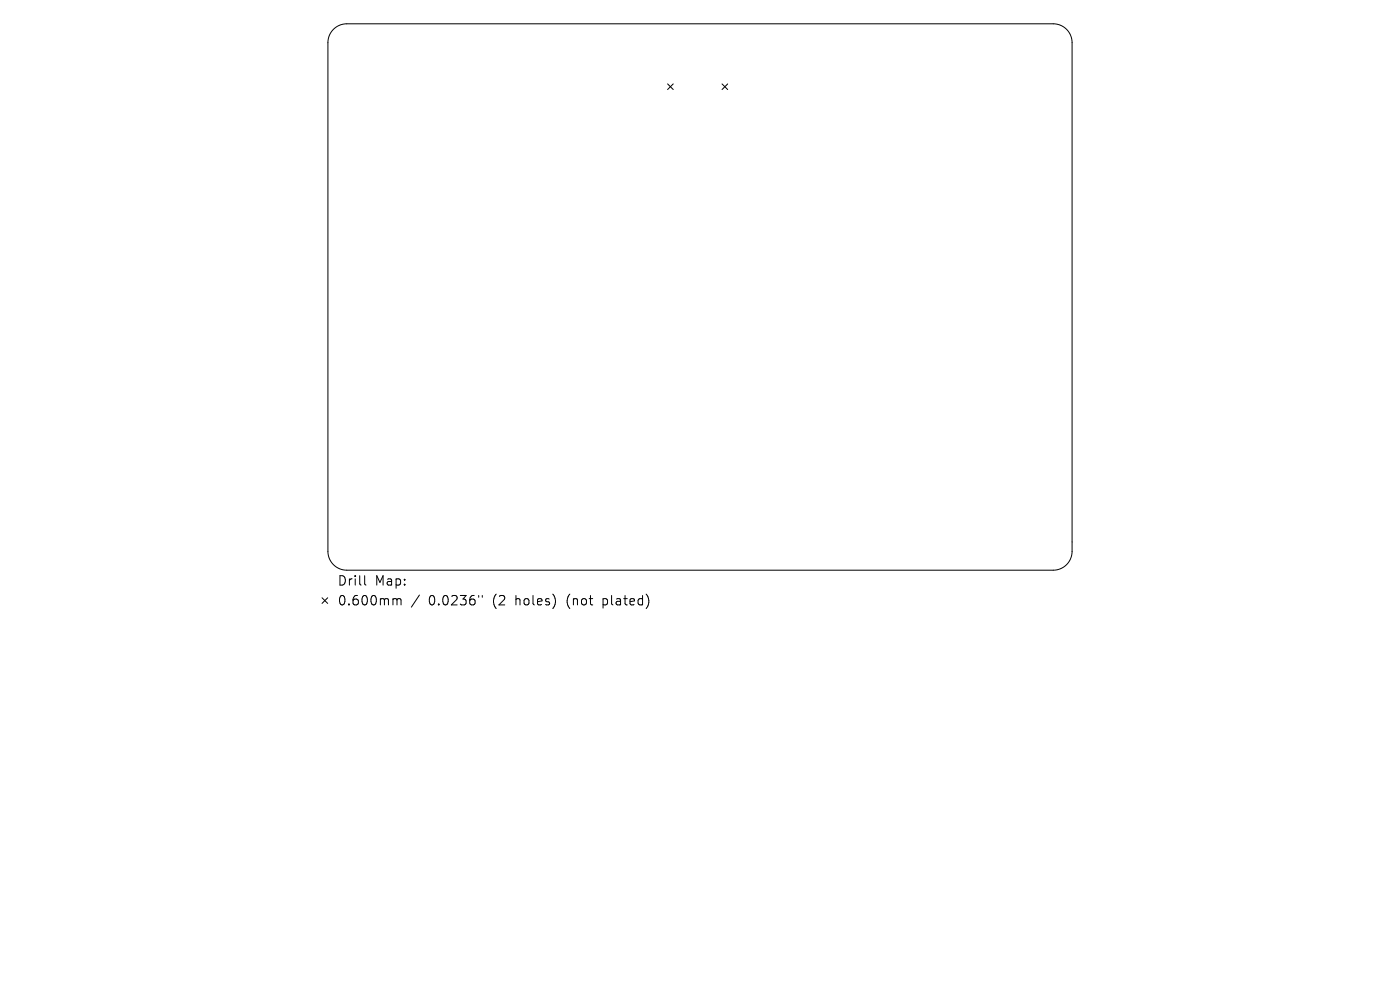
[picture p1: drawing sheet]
<svg xmlns="http://www.w3.org/2000/svg" width="297mm" height="210mm" viewBox="0 0 297 210" stroke-linecap="round" stroke-linejoin="round" font-family="sans-serif">
<defs><g id="words">
<g font-size="2.8">
<text x="71.5" y="124.5">Drill</text>
<text x="79.5" y="124.5">Map:</text>
<text x="71.5" y="128.7">0.600mm</text>
<text x="91" y="128.7">0.0236&quot;</text>
<text x="104.7" y="128.7">(2</text>
<text x="109.6" y="128.7">holes)</text>
<text x="120.7" y="128.7">(not</text>
<text x="128.5" y="128.7">plated)</text>
</g>
</g></defs>
<g fill="none" stroke="#000" stroke-width=".21">
<path d="M70.7 6.2a4 4 0 0 1 2.9-1.2l149.8 .1a4 4 0 0 1 4 3.9v108a4 4 0 0 1-4 4h-149.8a4 4 0 0 1-4-4v-108a4 4 0 0 1 1.1-2.8zM141.6 17.8l1.2 1.2M142.8 17.8l-1.2 1.2M153.2 17.8l1.2 1.2M154.4 17.8l-1.2 1.2M68.3 126.8l1.2 1.2M69.5 126.8l-1.2 1.2M77.4 122.1v1.7l.2 .3M83.6 127h.3l.3 .3M84.2 127.3l.3-.3 .5 .1 .1 1.2M84.2 127.3v1M89 126.2l-1.7 2.6"/>
<path d="M101.6 126.3v.4M102.3 126.3v.4"/>
</g>
<use href="#words"/>
</svg>
